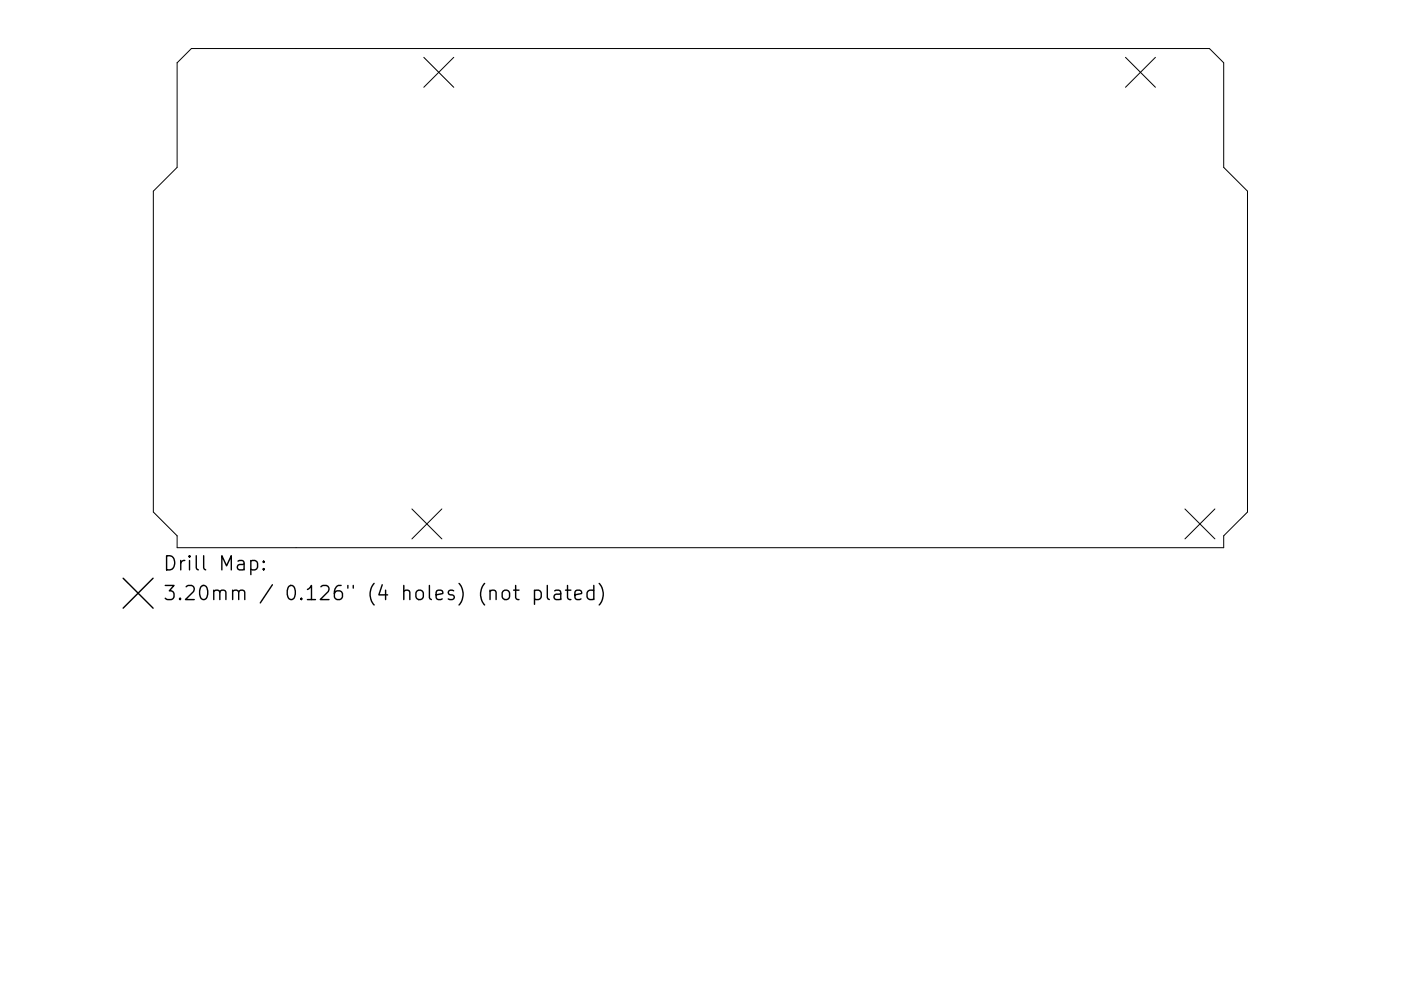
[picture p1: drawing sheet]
<svg xmlns="http://www.w3.org/2000/svg" width="297mm" height="210mm" viewBox="0 0 297 210" stroke-linecap="round" stroke-linejoin="round" font-family="sans-serif">
<defs><g id="words">
<g font-size="4.2">
<text x="34.5" y="121.1">Drill Map:</text>
<text x="34.5" y="127.4">3.20mm / 0.126&quot; (4 holes) (not plated)</text>
</g>
</g></defs>
<path d="M37.6 13.3l3-3h215.8l3 3v22.2l5.1 5.1v68l-5.1 5.1v2.5h-221.8v-2.5l-5.1-5.1v-68l5.1-5.1zM89.9 12.2l6.3 6.3M96.2 12.2l-6.3 6.3M238.6 12.2l6.4 6.3M245 12.2l-6.4 6.3M87.3 108l6.4 6.3M93.7 108l-6.4 6.3M251.2 108l6.4 6.3M257.6 108l-6.4 6.3" fill="none" stroke="#000" stroke-width=".21"/>
<g fill="none" stroke="#000" stroke-width=".3">
<path d="M53.2 119.1l.8-.2 .6 .6v.8l-.3 .5-.3 .1-.8-.1M55.9 119.1l.1 .1-.1 .1-.1-.1 .1-.1v.2M26.1 122.7l6.4 6.3M32.5 122.7l-6.4 6.3M55.9 120.6l.1 .2-.1 .1-.1-.1 .1-.2v.3M106.6 125.5a.81 .81 0 0 1 .8-.3 .81 .81 0 0 1 .6 .6v.8a.81 .81 0 0 1-.7 .6 .81 .81 0 0 1-.8-.6v-.8zM108.9 125.2h1.1M109.3 124.2v2.6l.2 .3 .5 .1M113.3 125.4l.9-.2 .6 .6v.8l-.3 .5-.3 .1-.9-.1M113.3 125.2v3M116 124.2v2.6l.5 .4M117.6 125.4l.3-.2 .9 .2 .1 .2v1.6"/>
<path d="M118.9 125.9l-1 .2a.59 .59 0 0 0-.5 .5 .59 .59 0 0 0 .5 .6l1-.1M119.9 125.2h1.1M120.3 124.2v2.6l.2 .3 .5 .1M121.9 126.2l1.4-.3-.1-.5-.9-.2-.4 .4v1.2l.1 .3 .3 .1 .9-.1M125.9 125.4l-.9-.2-.5 .6v.8l.3 .5 .2 .1 .9-.1M125.9 124.2v3M127 123.8a3.4 3.4 0 0 1 0 4.6"/>
</g>
<use href="#words"/>
</svg>
